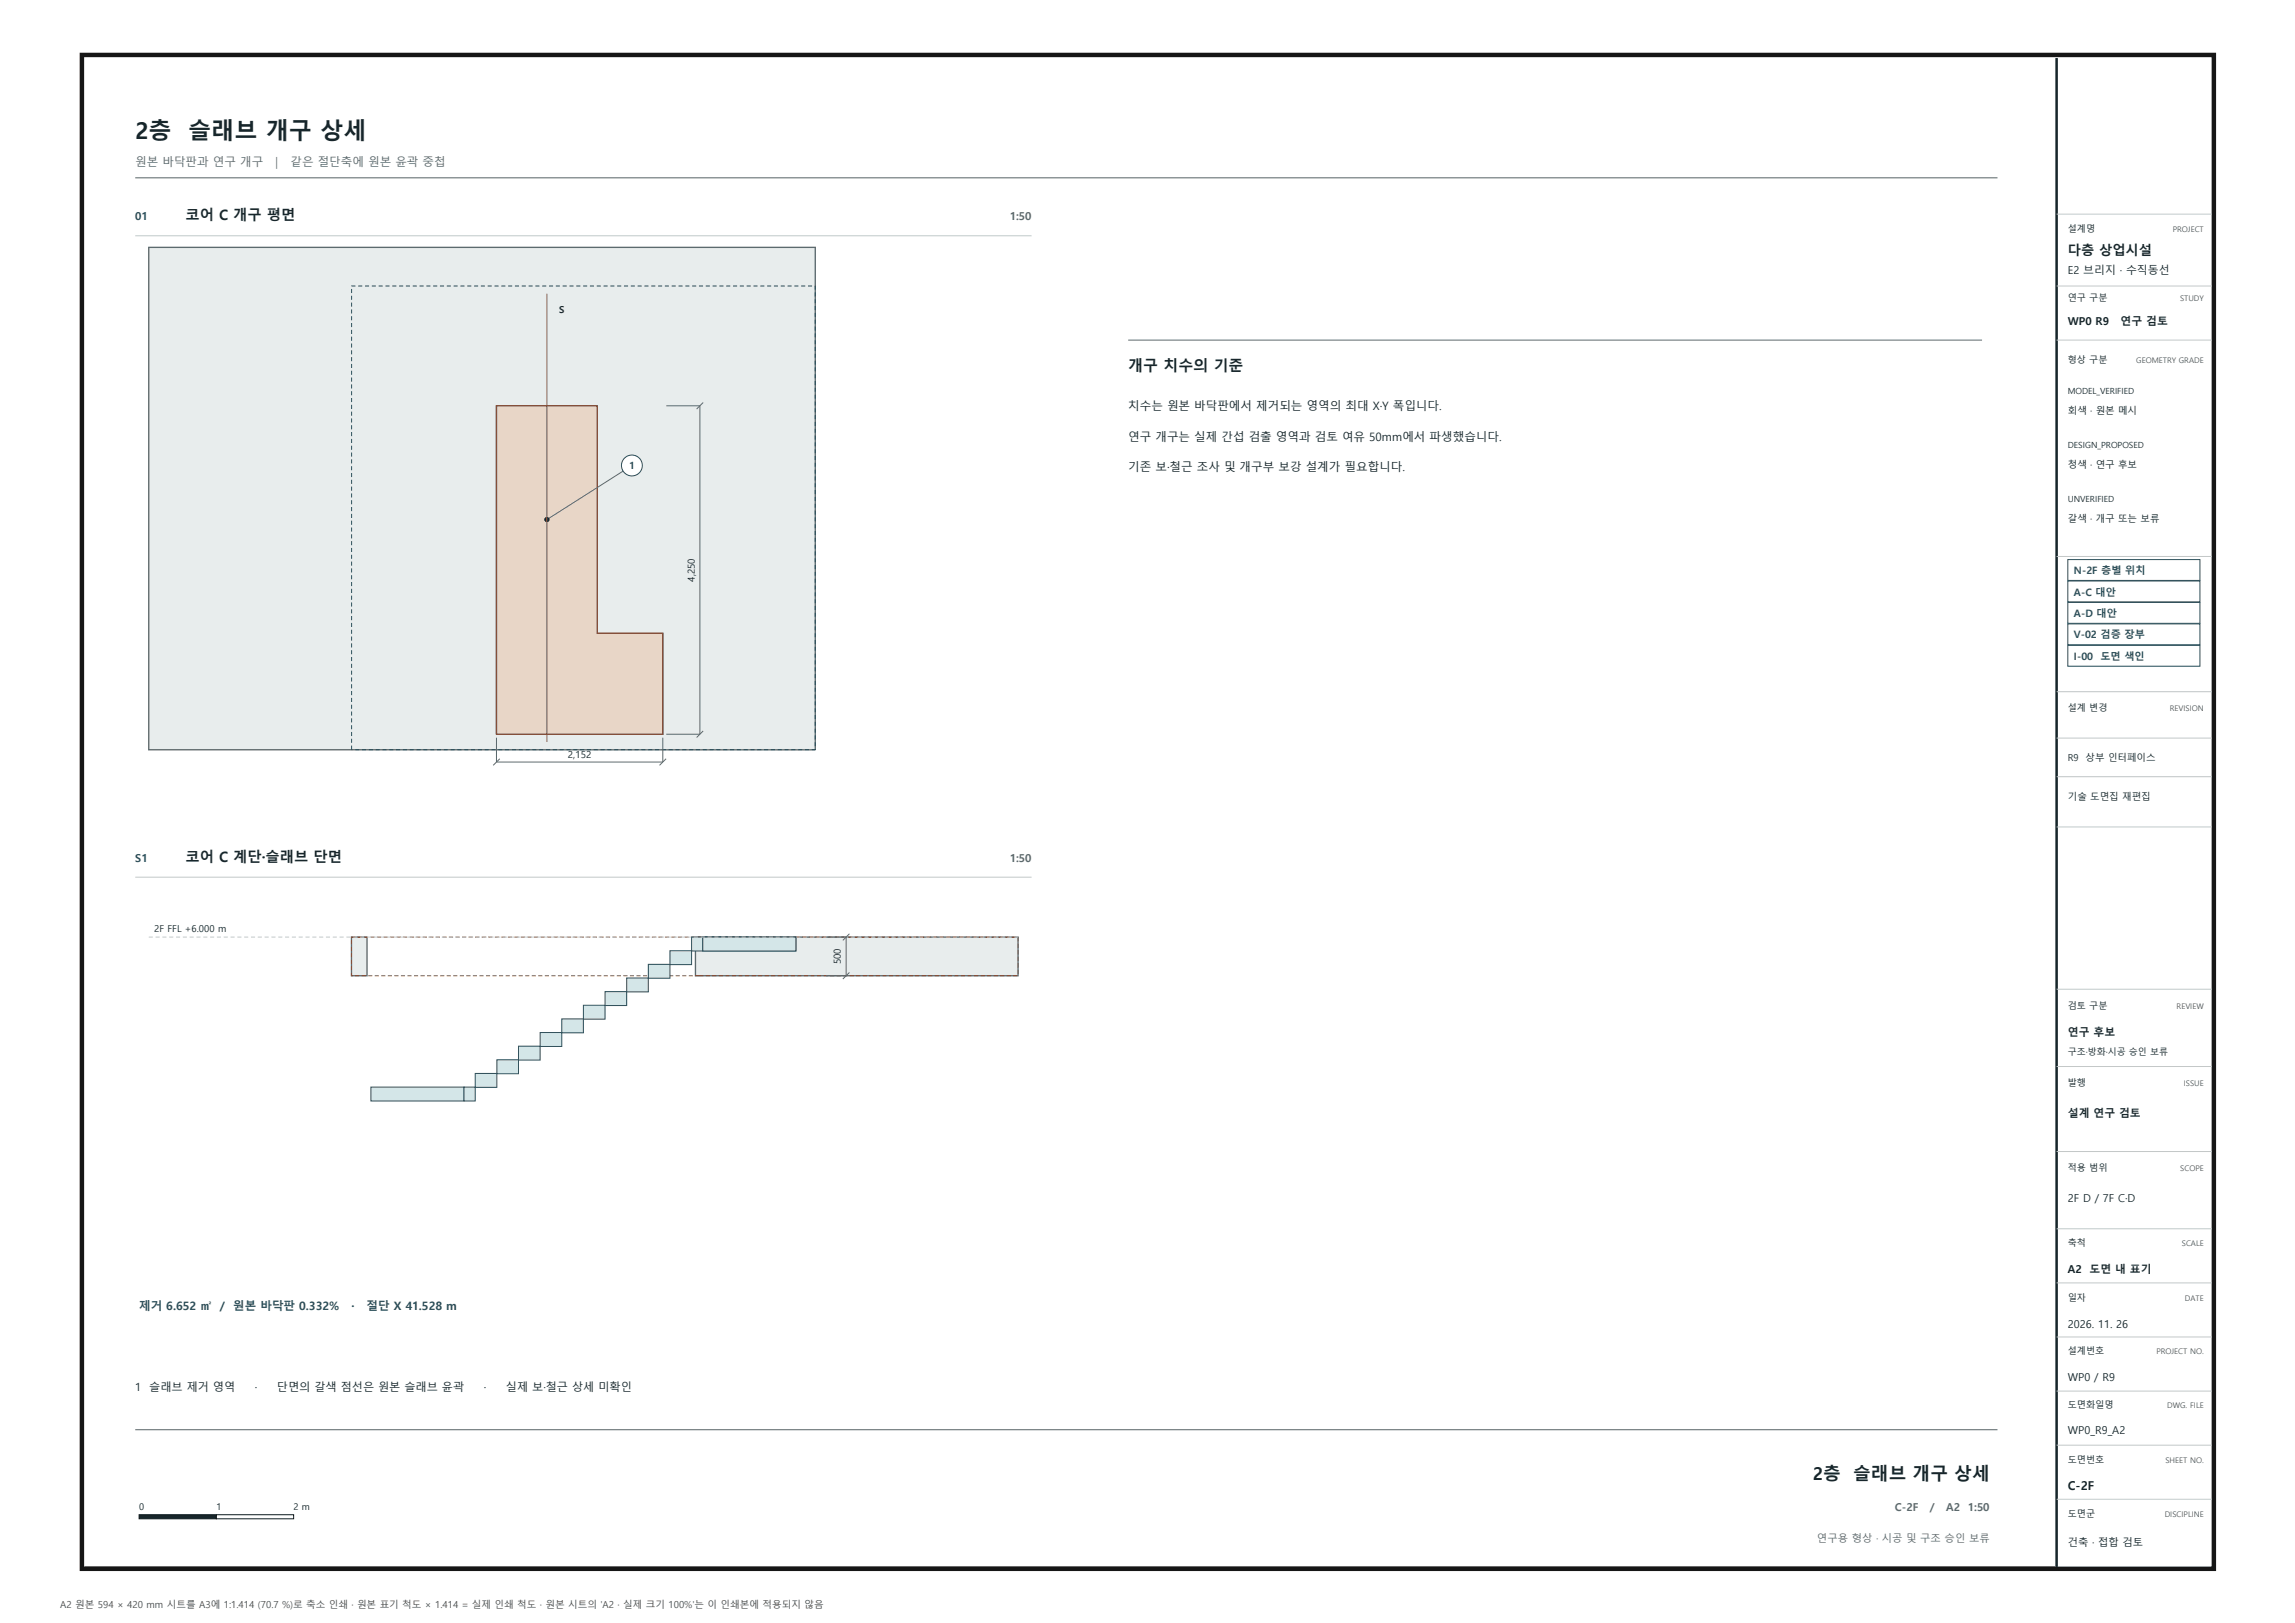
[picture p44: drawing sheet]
<svg xmlns="http://www.w3.org/2000/svg" width="420mm" height="297mm" viewBox="0 0 420 297" stroke-linecap="round" stroke-linejoin="round" font-family="sans-serif">
<defs><g id="words">
<g font-size="4.2" fill="#17262b">
<text x="24.7" y="25.5">2층</text>
<text x="34.4" y="25.5">슬래브 개구 상세</text>
</g>
<g font-size="3.2" fill="#17262b">
<text x="331.8" y="270.8">2층</text>
<text x="339.2" y="270.8">슬래브 개구 상세</text>
</g>
<text font-size="2.7" fill="#17262b" x="206.5" y="67.9">개구 치수의 기준</text>
<g font-size="2.6" fill="#17262b">
<text x="33.9" y="40.3">코어 C 개구 평면</text>
<text x="33.9" y="157.7">코어 C 계단·슬래브 단면</text>
</g>
<text font-size="2.5" fill="#161616" x="378.4" y="46.7">다층 상업시설</text>
<text font-size="2.2" fill="#161616" x="378.4" y="272.6">C-2F</text>
<g font-size="2.1" fill="#5e696b">
<text x="24.7" y="30.4">원본 바닥판과 연구 개구</text>
<text x="50.4" y="30.4">|</text>
<text x="53.2" y="30.4">같은 절단축에 원본 윤곽 중첩</text>
</g>
<g font-size="2.1" fill="#17262b">
<text x="206.5" y="75">치수는 원본 바닥판에서 제거되는 영역의 최대 X·Y 폭입니다.</text>
<text x="206.5" y="80.6">연구 개구는 실제 간섭 검출 영역과 검토 여유 50mm에서 파생했습니다.</text>
<text x="206.5" y="86.3">기존 보·철근 조사 및 개구부 보강 설계가 필요합니다.</text>
</g>
<g font-size="2.1" fill="#264f5c">
<text x="25.5" y="239.7">제거 6.652 ㎡</text>
<text x="40.3" y="239.7">/ 원본 바닥판 0.332%</text>
<text x="64.3" y="239.7">·</text>
<text x="67.1" y="239.7">절단 X 41.528 m</text>
</g>
<g font-size="2" fill="#264f5c">
<text x="24.7" y="40.3">01</text>
<text x="24.7" y="157.7">S1</text>
</g>
<g font-size="2" fill="#5e696b">
<text x="184.8" y="40.3">1:50</text>
<text x="184.8" y="157.7">1:50</text>
<text x="346.8" y="276.5">C-2F</text>
<text x="353.2" y="276.5">/</text>
<text x="356.2" y="276.5">A2</text>
<text x="360.1" y="276.5">1:50</text>
</g>
<g font-size="2" fill="#161616">
<text x="378.4" y="50.2">E2 브리지 · 계단실</text>
<text x="378.4" y="59.4">WP0 R8</text>
<text x="387.4" y="59.4">연구용</text>
<text x="378.4" y="189.5">연구 후보</text>
<text x="378.4" y="204.4">설계 연구 검토</text>
<text x="378.4" y="219.9">2F D / 7F C·D</text>
<text x="378.4" y="233">A2</text>
<text x="383.1" y="233">1:50</text>
<text x="378.4" y="243">2026. 11. 25</text>
<text x="378.4" y="252.8">WP0 / R8</text>
<text x="378.4" y="262.3">WP0_R8_A2</text>
</g>
<g font-size="2" fill="#17262b">
<text x="378.4" y="50.2">E2 브리지 · 수직동선</text>
<text x="378.4" y="59.4">WP0 R9</text>
<text x="388.1" y="59.4">연구 검토</text>
<text x="382.4" y="233">도면 내 표기</text>
<text x="378.4" y="243">2026. 11. 26</text>
<text x="24.7" y="254.6">1</text>
<text x="27.3" y="254.6">슬래브 제거 영역</text>
<text x="46.7" y="254.6">·</text>
<text x="50.7" y="254.6">단면의 갈색 점선은 원본 슬래브 윤곽</text>
<text x="88.5" y="254.6">·</text>
<text x="92.6" y="254.6">실제 보·철근 상세 미확인</text>
<text x="378.4" y="252.8">WP0 / R9</text>
<text x="378.4" y="262.3">WP0_R9_A2</text>
</g>
<g font-size="1.9" fill="#264f5c">
<text x="379.6" y="105.1">N-2F 층별 위치</text>
<text x="379.6" y="109">A-C 대안</text>
<text x="379.6" y="112.9">A-D 대안</text>
<text x="379.6" y="116.8">V-02 검증 장부</text>
<text x="379.6" y="120.7">I-00</text>
<text x="384.4" y="120.7">도면 색인</text>
</g>
<text font-size="1.9" fill="#5e696b" x="332.5" y="282.1">연구용 형상 · 시공 및 구조 승인 보류</text>
<text font-size="1.9" fill="#17262b" x="378.4" y="282.8">건축 · 접합 검토</text>
<text font-size="1.8" fill="#264f5c" x="115.1" y="85.8">1</text>
<g font-size="1.8" fill="#17262b">
<text x="127.1" y="106.5" transform="rotate(-90 127.1 106.5)">4,250</text>
<text x="103.9" y="138.7">2,152</text>
<text x="153.9" y="176.5" transform="rotate(-90 153.9 176.5)">500</text>
</g>
<g font-size="1.8" fill="#161616">
<text x="378.4" y="282.8">2층</text>
<text x="382.6" y="282.8">슬래브 개구 상세</text>
</g>
<text font-size="1.8" fill="#4d4d4d" x="11" y="294.2">A2 원본 594 × 420 mm 시트를 A3에 1:1.414 (70.7 %)로 축소 인쇄 · 원본 표기 척도 × 1.414 = 실제 인쇄 척도 · 원본 시트의 'A2 · 실제 크기 100%'는 이 인쇄본에 적용되지 않음</text>
<g font-size="1.7" fill="#161616">
<text x="378.4" y="42.2">설계명</text>
<text x="378.4" y="55.3">주기</text>
<text x="378.4" y="67.9">슬래브 개구 위치</text>
<text x="378.4" y="72.1">치수 mm · 표기 축척</text>
<text x="378.4" y="76.4">원본 기반 검토</text>
<text x="378.4" y="129.8">설계 변경</text>
<text x="378.4" y="184.6">검토 구분</text>
<text x="378.4" y="198.7">발행 구분</text>
<text x="378.4" y="214.3">적용 범위</text>
<text x="378.4" y="228">축척</text>
<text x="378.4" y="238.1">일자</text>
<text x="378.4" y="247.8">설계번호</text>
<text x="378.4" y="257.7">도면화일명</text>
<text x="378.4" y="267.6">도면번호</text>
<text x="378.4" y="277.5">도면명</text>
</g>
<g font-size="1.7" fill="#17262b">
<text x="102.3" y="57.3">S</text>
<text x="378.4" y="55.2">연구 구분</text>
<text x="378.4" y="66.5">형상 구분</text>
<text x="378.4" y="75.7">회색 · 원본 메시</text>
<text x="378.4" y="85.6">청색 · 연구 후보</text>
<text x="378.4" y="95.5">갈색 · 개구 또는 보류</text>
<text x="378.4" y="139.3">R9</text>
<text x="381.7" y="139.3">상부 인터페이스</text>
<text x="378.4" y="146.4">기술 도면집 재편집</text>
<text x="28.2" y="170.6">2F FFL +6.000 m</text>
<text x="378.4" y="198.7">발행</text>
<text x="25.5" y="276.3">0</text>
<text x="39.6" y="276.3">1</text>
<text x="53.7" y="276.3">2 m</text>
<text x="378.4" y="277.5">도면군</text>
</g>
<text font-size="1.6" fill="#525457" x="378.4" y="86.6">회색 · 원본 메시</text>
<text font-size="1.6" fill="#1f4a59" x="378.4" y="90.5">청색 · 연구 형상</text>
<text font-size="1.6" fill="#161616" x="378.4" y="193">구조·방화·시공 승인 보류</text>
<g font-size="1.5" fill="#17262b">
<text x="378.4" y="72.1">MODEL_VERIFIED</text>
<text x="378.4" y="82">DESIGN_PROPOSED</text>
<text x="378.4" y="91.9">UNVERIFIED</text>
</g>
<g font-size="1.5" fill="#161616">
<text x="377.1" y="139">일자</text>
<text x="385.8" y="139">설계</text>
<text x="390.7" y="139">검토</text>
<text x="377.6" y="146.8">26.11.25</text>
<text x="386.1" y="146.8">R8</text>
<text x="391.2" y="146.8">—</text>
</g>
<g font-size="1.4" fill="#525457">
<text x="393.8" y="42.2">PROJECT TITLE</text>
<text x="397.6" y="42.4">PROJECT</text>
<text x="399" y="55.2">STUDY</text>
<text x="399.6" y="55.3">NOTE</text>
<text x="391" y="66.5">GEOMETRY GRADE</text>
<text x="397.1" y="130.1">REVISION</text>
<text x="392.8" y="184.6">REVIEW STATUS</text>
<text x="398.3" y="184.6">REVIEW</text>
<text x="399.7" y="198.7">ISSUE</text>
<text x="399" y="214.3">SCOPE</text>
<text x="399.3" y="228">SCALE</text>
<text x="399.9" y="238.1">DATE</text>
<text x="394.6" y="247.8">PROJECT NO.</text>
<text x="396.6" y="257.7">DWG. FILE</text>
<text x="396.3" y="267.6">SHEET NO.</text>
<text x="394" y="277.5">SUBJECT TITLE</text>
<text x="396.1" y="277.5">DISCIPLINE</text>
</g>
</g></defs>
<path d="M24.7 32.5h340.9M24.7 261.6h340.9" fill="none" stroke="#5e696b" stroke-width=".19"/>
<path d="M25.5 277.2h14.1v.7h-14.1z" fill="#17262b" stroke="#161616" stroke-width=".18"/>
<path d="M39.6 277.2h14.1v.7h-14.1z" fill="#fff" stroke="#161616" stroke-width=".18"/>
<path d="M24.7 43.1h164.1" fill="none" stroke="#c2c9c9" stroke-width=".18"/>
<path d="M27.2 45.3h122v91.9h-122zM90.9 74.3v60.1h30.4v-18.5h-12v-41.6z" fill-rule="evenodd" fill="#e8eded" stroke="#5e696b" stroke-width=".25"/>
<path d="M64.3 137.2v-84.9h84.9v84.9h-84.9" fill="none" stroke="#264f5c" stroke-width=".18" stroke-dasharray=".7 .5" stroke-linecap="butt"/>
<path d="M90.9 74.3h18.4v41.6h12v18.5h-30.4z" fill-rule="evenodd" fill="#e8d6c7" stroke="#914a2e" stroke-width=".24"/>
<path d="M121.9 74.3h6.2v60.1h-6.2M128.7 73.7l-1.2 1.2M115.6 85.2l-15.5 9.9M90.9 135v4.4h30.4v-4.4M91.5 138.8l-1.2 1.3M121.9 138.8l-1.2 1.3M128.7 133.8l-1.2 1.2" fill="none" stroke="#5e696b" stroke-width=".18"/>
<circle cx="100.1" cy="95.1" r=".4" fill="#17262b" stroke="#17262b" stroke-width=".18"/>
<circle cx="115.6" cy="85.2" r="1.91" fill="#fff" stroke="#264f5c" stroke-width=".18"/>
<path d="M100.1 53.8v82" fill="none" stroke="#914a2e" stroke-width=".18"/>
<path d="M24.7 160.5h164.1" fill="none" stroke="#c2c9c9" stroke-width=".18"/>
<g fill="#e8eded" stroke="#5e696b" stroke-width=".25">
<path d="M64.3 171.5h2.9v7.1h-2.9z" fill-rule="evenodd"/>
<path d="M127.3 171.5h59v7.1h-59z" fill-rule="evenodd"/>
</g>
<path d="M128 178.6h-63.7v-7.1h122v7.1h-58.3" fill="none" stroke="#914a2e" stroke-width=".18" stroke-dasharray=".7 .4" stroke-linecap="butt"/>
<g fill="#d4e6e8" stroke="#264f5c" stroke-width=".18">
<path d="M67.9 198.9h17v2.6h-17z" fill-rule="evenodd"/>
<path d="M84.9 198.9h2.1v2.6h-2.1z" fill-rule="evenodd"/>
<path d="M87 196.4h3.9v2.6h-3.9z" fill-rule="evenodd"/>
<path d="M90.9 193.9h4v2.6h-4z" fill-rule="evenodd"/>
<path d="M94.9 191.4h3.9v2.6h-3.9z" fill-rule="evenodd"/>
<path d="M98.8 188.9h4v2.6h-4z" fill-rule="evenodd"/>
<path d="M102.8 186.5h4v2.5h-4z" fill-rule="evenodd"/>
<path d="M106.8 184h3.9v2.5h-3.9z" fill-rule="evenodd"/>
<path d="M110.7 181.5h4v2.5h-4z" fill-rule="evenodd"/>
<path d="M114.7 179h3.9v2.5h-3.9z" fill-rule="evenodd"/>
<path d="M118.6 176.5h4v2.5h-4z" fill-rule="evenodd"/>
<path d="M122.6 174h4v2.5h-4z" fill-rule="evenodd"/>
<path d="M126.6 171.5h2v2.5h-2z" fill-rule="evenodd"/>
<path d="M128.6 171.5h17.1v2.5h-17.1z" fill-rule="evenodd"/>
<path d="M128.6 171.5h17.1v2.5h-17.1z" fill-rule="evenodd"/>
</g>
<path d="M27.2 171.5h159.1" fill="none" stroke="#c2c9c9" stroke-width=".18" stroke-dasharray=".7 .5" stroke-linecap="butt"/>
<path d="M27.9 168.6h13.9v2.5h-13.9z" fill="#fff"/>
<path d="M206.5 62.2h156.2M151.2 171.5h3.6v7.1h-3.6M155.4 178l-1.2 1.2M155.4 170.9l-1.2 1.2" fill="none" stroke="#5e696b" stroke-width=".18"/>
<path d="M15 10.1h390.2v277h-390.2z" fill="none" stroke="#161616" stroke-width=".81" stroke-linecap="butt"/>
<path d="M376.4 10.6v276.1" fill="none" stroke="#17262b" stroke-width=".46"/>
<g fill="none" stroke="#c2c9c9" stroke-width=".18">
<path d="M376.4 39.2h28.4M376.4 52.3h28.4M376.4 62.2h28.4M376.4 101.8h28.4M376.4 126.6h28.4M376.4 135.1h28.4M376.4 142.1h28.4M376.4 151.3h28.4M376.4 181h28.4M376.4 195.2h28.4M376.4 210.7h28.4M376.4 224.9h28.4"/>
<path d="M376.4 234.8h28.4M376.4 244.7h28.4M376.4 254.6h28.4M376.4 264.5h28.4M376.4 274.4h28.4"/>
</g>
<g fill="#fff" stroke="#264f5c" stroke-width=".18">
<path d="M378.4 102.4h24.2v3.8h-24.2z"/>
<path d="M378.4 106.3h24.2v3.8h-24.2z"/>
<path d="M378.4 110.2h24.2v3.9h-24.2z"/>
<path d="M378.4 114.2h24.2v3.8h-24.2z"/>
<path d="M378.4 118.1h24.2v3.8h-24.2z"/>
</g>
<use href="#words"/>
</svg>
